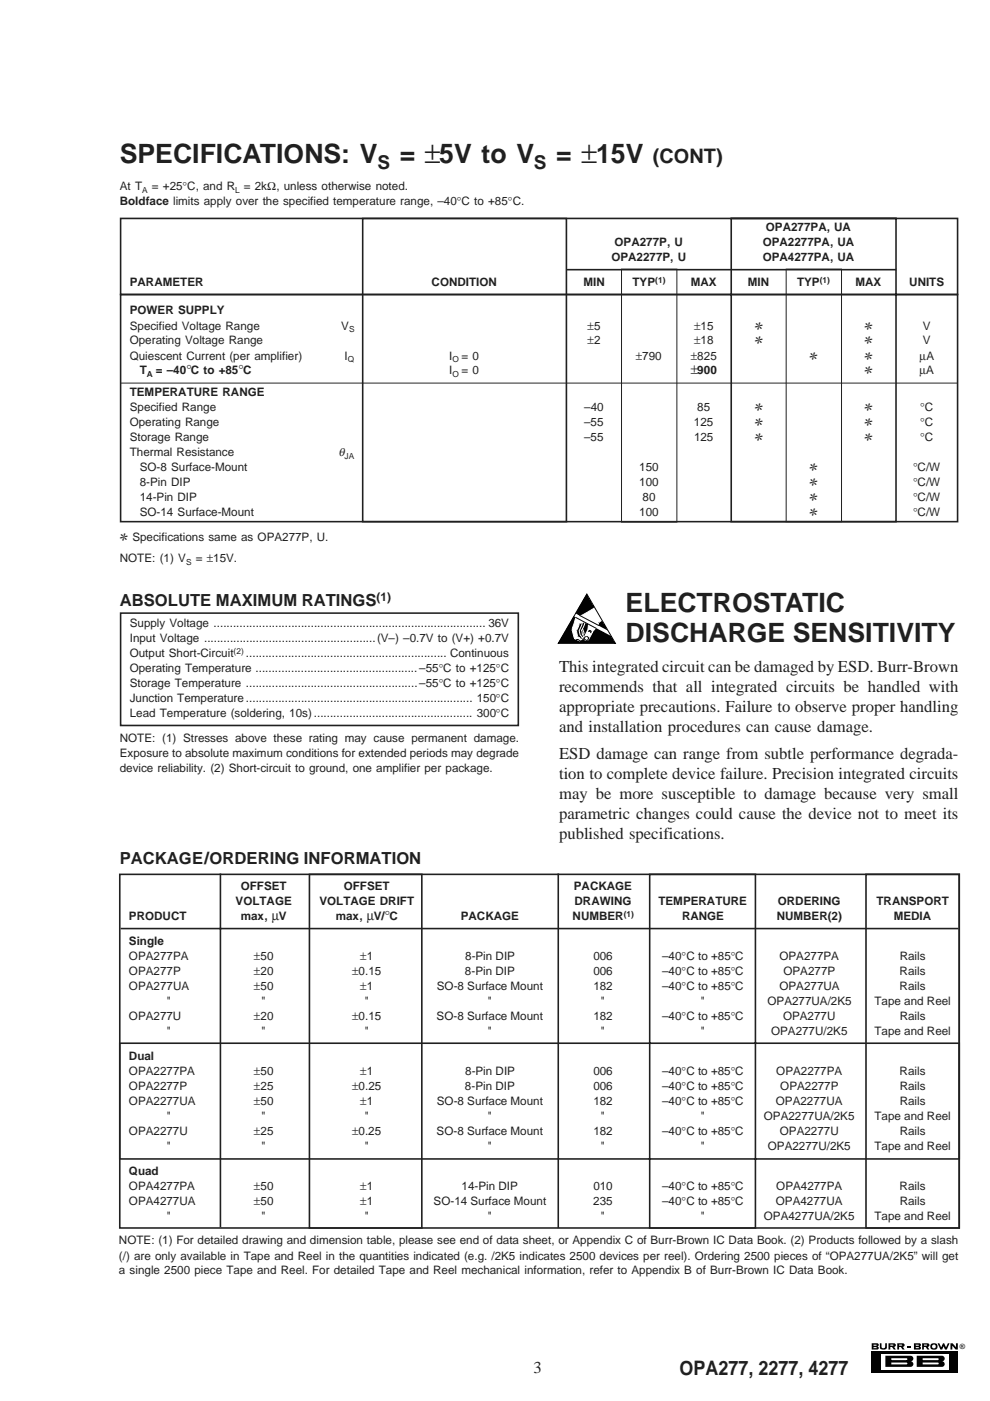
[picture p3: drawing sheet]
<svg xmlns="http://www.w3.org/2000/svg" width="210mm" height="297mm" viewBox="0 0 210 297" stroke-linecap="round" stroke-linejoin="round" font-family="sans-serif">
<defs><g id="words">
<g font-size="5.6" fill="#231f20">
<text x="25.4" y="34.6">SPECIFICATIONS: V</text>
<text x="84.8" y="34.6">= ±5V to V</text>
<text x="117.9" y="34.6">= ±15V</text>
<text x="132.7" y="129.8">ELECTROSTATIC</text>
<text x="132.7" y="136.2">DISCHARGE SENSITIVITY</text>
</g>
<g font-size="4.2" fill="#231f20">
<text x="138.4" y="34.6">(CONT)</text>
<text x="144.1" y="291.6">OPA277, 2277, 4277</text>
</g>
<g font-size="4" fill="#231f20">
<text x="80" y="35.9">S</text>
<text x="113.2" y="35.9">S</text>
</g>
<g font-size="3.5" fill="#231f20">
<text x="25.4" y="128.4">ABSOLUTE MAXIMUM RATINGS</text>
<text x="118.5" y="142.5">This integrated circuit can be damaged by ESD. Burr-Brown</text>
<text x="118.5" y="146.8">recommends that all integrated circuits be handled with</text>
<text x="118.5" y="151">appropriate precautions. Failure to observe proper handling</text>
<text x="118.5" y="155.2">and installation procedures can cause damage.</text>
<text x="118.5" y="160.9">ESD damage can range from subtle performance degrada-</text>
<text x="118.5" y="165.1">tion to complete device failure. Precision integrated circuits</text>
<text x="118.5" y="169.4">may be more susceptible to damage because very small</text>
<text x="118.5" y="173.6">parametric changes could cause the device not to meet its</text>
<text x="118.5" y="177.8">published specifications.</text>
<text x="25.4" y="183.2">PACKAGE/ORDERING INFORMATION</text>
<text x="113.1" y="291">3</text>
</g>
<g font-size="2.8" fill="#231f20">
<text x="39.5" y="79.4">°</text>
<text x="50.5" y="79.4">°</text>
<text x="146.5" y="79.4">±</text>
<text x="57.7" y="195.1">µ</text>
<text x="77.8" y="195.1">µ</text>
<text x="81.6" y="195.1">°</text>
</g>
<g font-size="2.5" fill="#231f20">
<text x="25.4" y="40.2">At T</text>
<text x="32.2" y="40.2">= +25°C, and R</text>
<text x="51.7" y="40.2">= 2kΩ, unless otherwise noted.</text>
<text x="25.4" y="43.4">Boldface limits apply over the specified temperature range, –40°C to +85°C.</text>
<text x="130.3" y="52.2">OPA277P, U</text>
<text x="161.7" y="52.2">OPA2277PA, UA</text>
<text x="162.4" y="49.1">OPA277PA, UA</text>
<text x="129.6" y="55.4">OPA2277P, U</text>
<text x="161.7" y="55.4">OPA4277PA, UA</text>
<text x="27.5" y="60.6">PARAMETER</text>
<text x="91.5" y="60.6">CONDITION</text>
<text x="123.7" y="60.6">MIN</text>
<text x="134.1" y="60.6">TYP</text>
<text x="146.5" y="60.6">MAX</text>
<text x="158.6" y="60.6">MIN</text>
<text x="169" y="60.6">TYP</text>
<text x="181.4" y="60.6">MAX</text>
<text x="192.8" y="60.6">UNITS</text>
<text x="27.5" y="66.7">POWER SUPPLY</text>
<text x="27.5" y="69.9">Specified Voltage Range</text>
<text x="72.3" y="69.9">V</text>
<text x="124.5" y="69.9">±5</text>
<text x="147.2" y="69.9">±15</text>
<text x="160" y="69.9">✻</text>
<text x="183.3" y="69.9">✻</text>
<text x="195.7" y="69.9">V</text>
<text x="27.5" y="73">Operating Voltage Range</text>
<text x="27.5" y="76.2">Quiescent Current (per amplifier)</text>
<text x="73.1" y="76.2">I</text>
<text x="95.2" y="76.2">I</text>
<text x="97.9" y="76.2">= 0</text>
<text x="124.5" y="73">±2</text>
<text x="134.8" y="76.2">±790</text>
<text x="146.5" y="76.2">±825</text>
<text x="147.2" y="73">±18</text>
<text x="160" y="73">✻</text>
<text x="171.6" y="76.2">✻</text>
<text x="183.3" y="76.2">✻</text>
<text x="183.3" y="73">✻</text>
<text x="195" y="76.2">µA</text>
<text x="195.7" y="73">V</text>
<text x="27.5" y="83.9">TEMPERATURE RANGE</text>
<text x="29.6" y="79.4">T</text>
<text x="33" y="79.4">= –40 C to +85 C</text>
<text x="95.2" y="79.4">I</text>
<text x="97.9" y="79.4">= 0</text>
<text x="147.8" y="79.4">900</text>
<text x="183.3" y="79.4">✻</text>
<text x="195" y="79.4">µA</text>
<text x="27.5" y="87.2">Specified Range</text>
<text x="123.9" y="87.2">–40</text>
<text x="147.8" y="87.2">85</text>
<text x="160" y="87.2">✻</text>
<text x="183.3" y="87.2">✻</text>
<text x="195.1" y="87.2">°C</text>
<text x="27.5" y="93.5">Storage Range</text>
<text x="27.5" y="90.3">Operating Range</text>
<text x="123.8" y="90.3">–55</text>
<text x="123.9" y="93.5">–55</text>
<text x="147.1" y="90.3">125</text>
<text x="147.1" y="93.5">125</text>
<text x="160" y="93.5">✻</text>
<text x="160" y="90.3">✻</text>
<text x="183.3" y="93.5">✻</text>
<text x="183.3" y="90.3">✻</text>
<text x="195.1" y="93.5">°C</text>
<text x="195.1" y="90.3">°C</text>
<text x="27.5" y="96.6">Thermal Resistance</text>
<text x="29.6" y="99.9">SO-8 Surface-Mount</text>
<text x="71.8" y="96.6">θ</text>
<text x="135.6" y="99.9">150</text>
<text x="171.6" y="99.9">✻</text>
<text x="193.6" y="99.9">°C/W</text>
<text x="29.6" y="106.2">14-Pin DIP</text>
<text x="29.6" y="103">8-Pin DIP</text>
<text x="135.6" y="103">100</text>
<text x="136.2" y="106.2">80</text>
<text x="171.6" y="106.2">✻</text>
<text x="171.6" y="103">✻</text>
<text x="193.6" y="106.2">°C/W</text>
<text x="193.6" y="103">°C/W</text>
<text x="29.6" y="109.3">SO-14 Surface-Mount</text>
<text x="135.6" y="109.3">100</text>
<text x="171.6" y="109.3">✻</text>
<text x="193.6" y="109.3">°C/W</text>
<text x="25.4" y="114.7">✻ Specifications same as OPA277P, U.</text>
<text x="25.4" y="119.2">NOTE: (1) V</text>
<text x="41.6" y="119.2">= ±15V.</text>
<text x="79.8" y="127.4">(1)</text>
<text x="27.5" y="133">Supply Voltage .................................................................................... 36V</text>
<text x="27.5" y="136.2">Input Voltage .....................................................(V–) –0.7V to (V+) +0.7V</text>
<text x="27.5" y="139.4">Output Short-Circuit</text>
<text x="27.5" y="142.5">Operating Temperature ..................................................–55°C to +125°C</text>
<text x="52.2" y="139.4">.............................................................. Continuous</text>
<text x="27.5" y="148.9">Junction Temperature ...................................................................... 150°C</text>
<text x="27.5" y="145.7">Storage Temperature .....................................................–55°C to +125°C</text>
<text x="27.5" y="152.1">Lead Temperature (soldering, 10s)................................................. 300°C</text>
<text x="25.4" y="157.3">NOTE: (1) Stresses above these rating may cause permanent damage.</text>
<text x="25.4" y="160.5">Exposure to absolute maximum conditions for extended periods may degrade</text>
<text x="25.4" y="163.7">device reliability. (2) Short-circuit to ground, one amplifier per package.</text>
<text x="50" y="191.9">VOLTAGE</text>
<text x="51.1" y="188.8">OFFSET</text>
<text x="67.7" y="191.9">VOLTAGE DRIFT</text>
<text x="72.9" y="188.8">OFFSET</text>
<text x="121.7" y="188.8">PACKAGE</text>
<text x="121.8" y="191.9">DRAWING</text>
<text x="139.6" y="191.9">TEMPERATURE</text>
<text x="164.9" y="191.9">ORDERING</text>
<text x="185.8" y="191.9">TRANSPORT</text>
<text x="27.3" y="195.1">PRODUCT</text>
<text x="51.1" y="195.1">max,</text>
<text x="59.1" y="195.1">V</text>
<text x="71.2" y="195.1">max,</text>
<text x="79.2" y="195.1">V/ C</text>
<text x="97.7" y="195.1">PACKAGE</text>
<text x="121.4" y="195.1">NUMBER</text>
<text x="144.6" y="195.1">RANGE</text>
<text x="164.7" y="195.1">NUMBER(2)</text>
<text x="189.5" y="195.1">MEDIA</text>
<text x="27.3" y="200.3">Single</text>
<text x="27.3" y="203.6">OPA277PA</text>
<text x="53.8" y="203.6">±50</text>
<text x="76.4" y="203.6">±1</text>
<text x="98.6" y="203.6">8-Pin DIP</text>
<text x="125.8" y="203.6">006</text>
<text x="140.4" y="203.6">–40°C to +85°C</text>
<text x="165.3" y="203.6">OPA277PA</text>
<text x="190.8" y="203.6">Rails</text>
<text x="27.3" y="209.9">OPA277UA</text>
<text x="27.3" y="206.7">OPA277P</text>
<text x="53.8" y="209.9">±50</text>
<text x="53.8" y="206.7">±20</text>
<text x="74.7" y="206.7">±0.15</text>
<text x="76.4" y="209.9">±1</text>
<text x="92.6" y="209.9">SO-8 Surface Mount</text>
<text x="98.6" y="206.7">8-Pin DIP</text>
<text x="125.8" y="209.9">182</text>
<text x="125.8" y="206.7">006</text>
<text x="140.4" y="206.7">–40°C to +85°C</text>
<text x="140.4" y="209.9">–40°C to +85°C</text>
<text x="165.3" y="209.9">OPA277UA</text>
<text x="166.1" y="206.7">OPA277P</text>
<text x="190.7" y="206.7">Rails</text>
<text x="190.7" y="209.9">Rails</text>
<text x="35.4" y="213">&quot;</text>
<text x="55.5" y="213">&quot;</text>
<text x="77.4" y="213">&quot;</text>
<text x="103.5" y="213">&quot;</text>
<text x="127.4" y="213">&quot;</text>
<text x="148.6" y="213">&quot;</text>
<text x="162.7" y="213">OPA277UA/2K5</text>
<text x="185.4" y="213">Tape and Reel</text>
<text x="27.3" y="216.3">OPA277U</text>
<text x="35.4" y="219.4">&quot;</text>
<text x="53.8" y="216.3">±20</text>
<text x="55.5" y="219.4">&quot;</text>
<text x="74.7" y="216.3">±0.15</text>
<text x="77.4" y="219.4">&quot;</text>
<text x="92.6" y="216.3">SO-8 Surface Mount</text>
<text x="103.5" y="219.4">&quot;</text>
<text x="125.8" y="216.3">182</text>
<text x="127.4" y="219.4">&quot;</text>
<text x="140.4" y="216.3">–40°C to +85°C</text>
<text x="148.6" y="219.4">&quot;</text>
<text x="163.5" y="219.4">OPA277U/2K5</text>
<text x="166" y="216.3">OPA277U</text>
<text x="185.4" y="219.4">Tape and Reel</text>
<text x="190.8" y="216.3">Rails</text>
<text x="27.3" y="224.7">Dual</text>
<text x="27.3" y="227.9">OPA2277PA</text>
<text x="53.8" y="227.9">±50</text>
<text x="76.4" y="227.9">±1</text>
<text x="98.6" y="227.9">8-Pin DIP</text>
<text x="125.8" y="227.9">006</text>
<text x="140.4" y="227.9">–40°C to +85°C</text>
<text x="164.6" y="227.9">OPA2277PA</text>
<text x="190.7" y="227.9">Rails</text>
<text x="27.3" y="231.1">OPA2277P</text>
<text x="53.8" y="231.1">±25</text>
<text x="74.7" y="231.1">±0.25</text>
<text x="98.6" y="231.1">8-Pin DIP</text>
<text x="125.8" y="231.1">006</text>
<text x="140.4" y="231.1">–40°C to +85°C</text>
<text x="165.4" y="231.1">OPA2277P</text>
<text x="190.8" y="231.1">Rails</text>
<text x="27.3" y="234.2">OPA2277UA</text>
<text x="35.4" y="237.4">&quot;</text>
<text x="53.8" y="234.2">±50</text>
<text x="55.5" y="237.4">&quot;</text>
<text x="76.4" y="234.2">±1</text>
<text x="77.4" y="237.4">&quot;</text>
<text x="92.6" y="234.2">SO-8 Surface Mount</text>
<text x="103.5" y="237.4">&quot;</text>
<text x="125.8" y="234.2">182</text>
<text x="127.4" y="237.4">&quot;</text>
<text x="140.4" y="234.2">–40°C to +85°C</text>
<text x="148.6" y="237.4">&quot;</text>
<text x="162" y="237.4">OPA2277UA/2K5</text>
<text x="164.5" y="234.2">OPA2277UA</text>
<text x="185.4" y="237.4">Tape and Reel</text>
<text x="190.8" y="234.2">Rails</text>
<text x="27.3" y="240.6">OPA2277U</text>
<text x="35.4" y="243.8">&quot;</text>
<text x="53.8" y="240.6">±25</text>
<text x="55.5" y="243.8">&quot;</text>
<text x="74.7" y="240.6">±0.25</text>
<text x="77.4" y="243.8">&quot;</text>
<text x="92.6" y="240.6">SO-8 Surface Mount</text>
<text x="103.5" y="243.8">&quot;</text>
<text x="125.8" y="240.6">182</text>
<text x="127.4" y="243.8">&quot;</text>
<text x="140.4" y="240.6">–40°C to +85°C</text>
<text x="148.6" y="243.8">&quot;</text>
<text x="162.8" y="243.8">OPA2277U/2K5</text>
<text x="165.4" y="240.6">OPA2277U</text>
<text x="185.4" y="243.8">Tape and Reel</text>
<text x="190.8" y="240.6">Rails</text>
<text x="27.3" y="249">Quad</text>
<text x="27.3" y="255.4">OPA4277UA</text>
<text x="27.3" y="252.3">OPA4277PA</text>
<text x="53.8" y="255.4">±50</text>
<text x="53.8" y="252.3">±50</text>
<text x="76.4" y="255.4">±1</text>
<text x="76.4" y="252.3">±1</text>
<text x="91.9" y="255.4">SO-14 Surface Mount</text>
<text x="97.9" y="252.3">14-Pin DIP</text>
<text x="125.8" y="255.4">235</text>
<text x="125.8" y="252.3">010</text>
<text x="140.4" y="255.4">–40°C to +85°C</text>
<text x="140.4" y="252.3">–40°C to +85°C</text>
<text x="164.5" y="255.4">OPA4277UA</text>
<text x="164.6" y="252.3">OPA4277PA</text>
<text x="190.7" y="252.3">Rails</text>
<text x="190.8" y="255.4">Rails</text>
<text x="25.2" y="263.9">NOTE: (1) For detailed drawing and dimension table, please see end of data sheet, or Appendix C of Burr-Brown IC Data Book. (2) Products followed by a slash</text>
<text x="35.4" y="258.6">&quot;</text>
<text x="55.5" y="258.6">&quot;</text>
<text x="77.4" y="258.6">&quot;</text>
<text x="103.5" y="258.6">&quot;</text>
<text x="127.4" y="258.6">&quot;</text>
<text x="148.6" y="258.6">&quot;</text>
<text x="162" y="258.6">OPA4277UA/2K5</text>
<text x="185.4" y="258.6">Tape and Reel</text>
<text x="25.2" y="267.1">(/) are only available in Tape and Reel in the quantities indicated (e.g. /2K5 indicates 2500 devices per reel). Ordering 2500 pieces of “OPA277UA/2K5” will get</text>
<text x="25.2" y="270.2">a single 2500 piece Tape and Reel. For detailed Tape and Reel mechanical information, refer to Appendix B of Burr-Brown IC Data Book.</text>
</g>
<g font-size="1.8" fill="#231f20">
<text x="30.1" y="40.8">A</text>
<text x="49.9" y="40.8">L</text>
<text x="138.9" y="60">(1)</text>
<text x="173.8" y="60">(1)</text>
<text x="74" y="70.5">S</text>
<text x="73.7" y="76.8">Q</text>
<text x="95.9" y="76.8">O</text>
<text x="31.2" y="80">A</text>
<text x="95.9" y="80">O</text>
<text x="73.1" y="97.2">JA</text>
<text x="39.5" y="119.8">S</text>
<text x="49.5" y="138.6">(2)</text>
<text x="132.2" y="194.3">(1)</text>
</g>
<text font-size="1.5" x="203.5" y="286">®</text>
</g></defs>
<path d="M184.8 286.4h18.3v4.6h-18.3z" fill="#000"/>
<path d="M186.8 287h14.3v3.4h-14.3z" fill="#fff"/>
<path d="M187.7 287.4h5.4a.59 .59 0 0 1 .6 .6 .59 .59 0 0 1-.6 .6 .59 .59 0 0 1 .6 .6 .59 .59 0 0 1-.6 .6h-5.4z" fill="#000"/>
<g fill="#fff">
<path d="M189 288h3.2l.2 .2-.2 .2h-3.2z"/>
<path d="M189 288.9h3.2l.2 .2-.2 .2h-3.2z"/>
</g>
<path d="M194.4 287.4h5.3a.59 .59 0 0 1 .6 .6 .59 .59 0 0 1-.6 .6 .59 .59 0 0 1 .6 .6 .59 .59 0 0 1-.6 .6h-5.3z" fill="#000"/>
<g fill="#fff">
<path d="M195.6 288h3.2l.2 .2-.2 .2h-3.2z"/>
<path d="M195.6 288.9h3.2l.2 .2-.2 .2h-3.2z"/>
</g>
<path d="M184.8 284.8h1.2a.33 .33 0 0 1 .3 .3 .33 .33 0 0 1-.3 .4 .33 .33 0 0 1 .3 .3 .33 .33 0 0 1-.3 .3h-1.2zM190.2 284.8h1.2a.38 .38 0 0 1 .4 .4 .38 .38 0 0 1-.4 .4l.4 .5h-.4l-.4-.5h-.4v.5h-.4z" fill="#000"/>
<path d="M190.6 285.1l.7 .1-.7 .1z" fill="#fff"/>
<path d="M186.6 284.8h.3v.7l.2 .3h.5l.1-1h.3v.1a.86 .86 0 0 1-.5 1.2h-.2a.61 .61 0 0 1-.7-.4zM193.8 284.8h1.1a.33 .33 0 0 1 .4 .3 .33 .33 0 0 1-.4 .4 .33 .33 0 0 1 .4 .3 .33 .33 0 0 1-.4 .3h-1.1z" fill="#000"/>
<g fill="#fff">
<path d="M194.2 285.1l.6 .1-.6 .1z"/>
<path d="M194.2 285.6l.6 .1-.6 .1z"/>
</g>
<path d="M195.5 284.8h1.2a.38 .38 0 0 1 .4 .4 .38 .38 0 0 1-.4 .4l.4 .5h-.5l-.3-.5h-.4v.5h-.4z" fill="#000"/>
<path d="M195.9 285.1l.6 .1-.6 .1z" fill="#fff"/>
<path d="M197.5 284.9a.78 .78 0 0 1 1.1 0 .78 .78 0 0 1 0 1.1l-.2 .1a.75 .75 0 0 1-1-.2 .75 .75 0 0 1 .1-1z" fill="#000"/>
<circle cx="198" cy="285.5" r=".41" fill="#fff"/>
<path d="M188.4 284.8h1.2a.38 .38 0 0 1 .3 .4 .38 .38 0 0 1-.3 .4l.3 .5h-.4l-.4-.5h-.3v.5h-.4zM198.8 284.8h.4l.4 .9 .3-.9h.3l.4 .9 .4-.9h.3l-.6 1.3h-.3l-.3-.7-.3 .7h-.4zM201.5 284.8h.5l.7 .8v-.8h.4v1.3h-.5l-.7-.8v.8h-.4z" fill="#000"/>
<path d="M188.8 285.1l.6 .1-.6 .1z" fill="#fff"/>
<path d="M192.5 285.5h.6v.2h-.6z" fill="#000"/>
<g fill="#fff">
<path d="M185.2 285.1l.7 .1-.7 .1z"/>
<path d="M185.2 285.6l.7 .1-.7 .1z"/>
</g>
<g fill="none" stroke="#231f20" stroke-width=".34">
<path d="M25.6 46.3h177.4v16.1h-177.4zM76.9 46.3h43.2v64.3h-43.2zM120.1 57.2h69.9M155 46.3h35v64.3h-35zM25.6 62.4h177.4v48.2h-177.4zM25.6 130h84.3v23.8h-84.3zM25.4 185.4h178v75h-178zM25.6 196.9h177.6M46.7 185.2v75M65.6 185.4h23.8v75h-23.8zM118.4 185.2v75.2M137.8 185.4h22.4v75h-22.4z"/>
<path d="M183.6 185.4h19.8v75h-19.8zM25.4 221.2h178v24.5h-178z"/>
</g>
<path d="M131.8 57.1h11.7v53.6h-11.7zM166.7 57.1h11.7v53.5h-11.7zM25.6 81.2h177.4M121.2 133.1v.4" fill="none" stroke="#231f20" stroke-width=".21"/>
<path d="M122.2 133.7h.2zM122.4 134.9h.3zM122.8 132.2l.2 .1zM124.4 125.9l6 10.5h-12.1zM126.9 131.9l.2 .4z" fill="#000"/>
<path d="M118.7 128.7l14.6 7.7" fill="none" stroke="#fff" stroke-width=".7" stroke-linecap="butt"/>
<g fill="#fff" stroke="#fff" stroke-width=".21">
<path d="M122.2 130.9a12.7 12.7 0 0 0 3.9-2.1l1.8 2.5-1 .7-.4 .9-.9 1.1v-.3l-.5 1.4a.89 .89 0 0 1-.8 .7l-.4-.2v-.4a6.9 6.9 0 0 0 1-3.2l-.4 .1-.8-.3-.9 .4-.1 .4a2.46 2.46 0 0 0-.2 2.4 .59 .59 0 0 1 .5 .7l-.1 .2-1-.5-.3-.8a2.24 2.24 0 0 1 .1-2.4z"/>
<path d="M124.2 134.7h.1z"/>
</g>
<path d="M123.5 132.1l-.6 1.5a1.92 1.92 0 0 0 .5 1.6l-.1 .4-.2-.1M123.5 133.3l.3 1-.3 .2M124 132.1l-.3 .9a1.09 1.09 0 0 0-.2 1.3l.2 .8-.3 .1" fill="none" stroke="#fff" stroke-width=".21"/>
<g fill="none" stroke="#000" stroke-width=".21">
<path d="M122 130.9l4.4 2.3M122.1 135.7l.5-.1 .4 .3M122.8 130.5l4.2 2.1M124.4 125.9l6.1 10.5h-12.1zM124.8 133.9h.3l.1 .3M124.9 133.7h.3l.1 .3"/>
<circle cx="124.3" cy="135.4" r=".45"/>
</g>
<use href="#words"/>
</svg>
